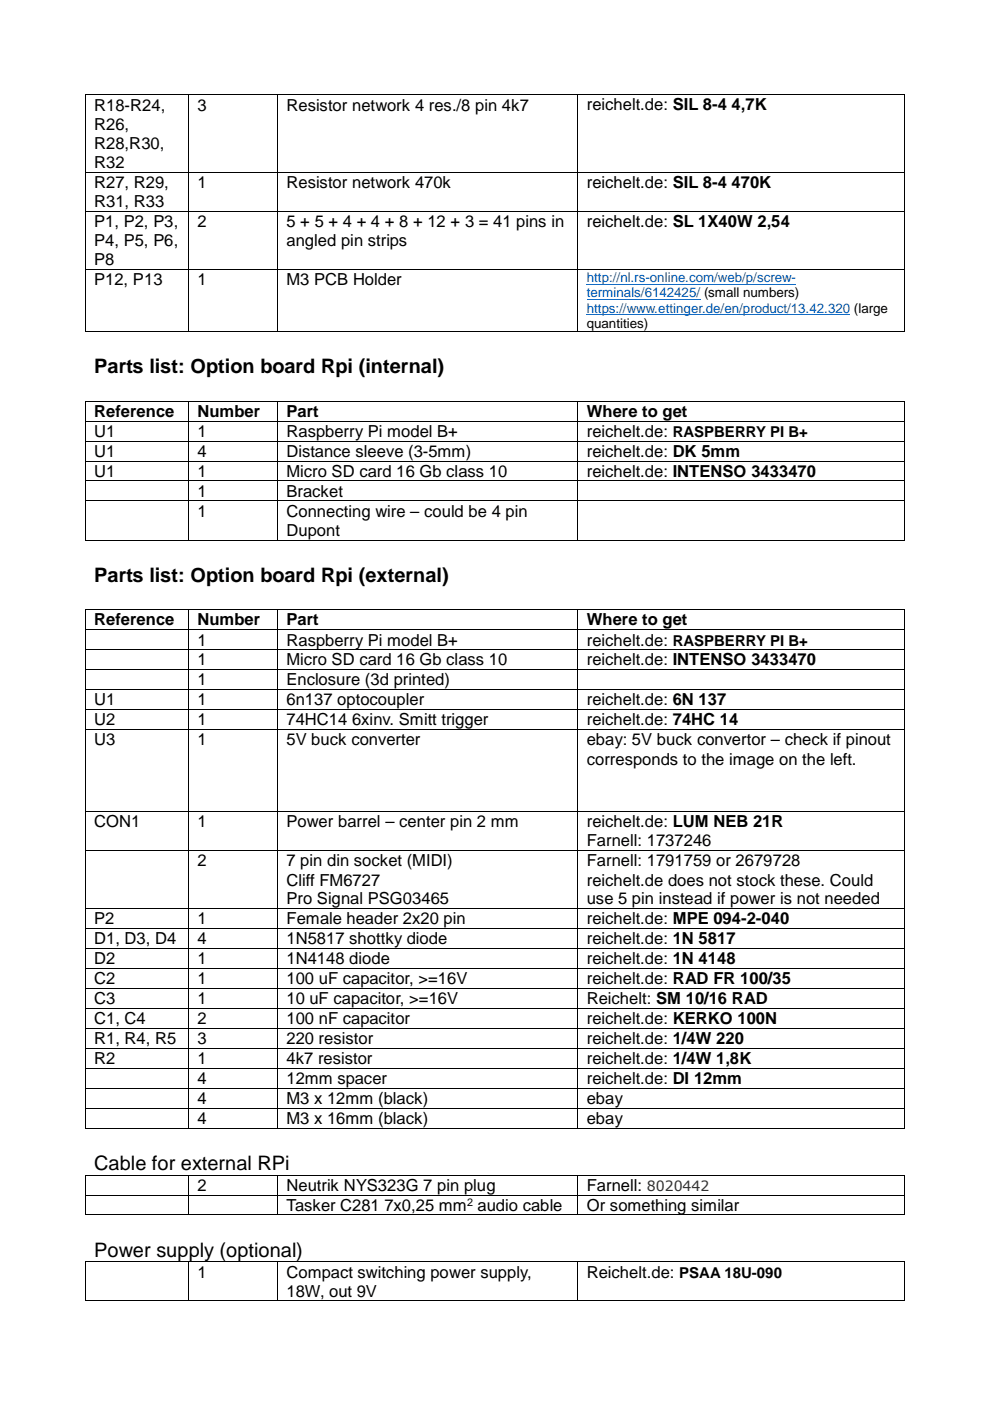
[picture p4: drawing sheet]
<svg xmlns="http://www.w3.org/2000/svg" width="210mm" height="297mm" viewBox="0 0 210 297" stroke-linecap="round" stroke-linejoin="round" font-family="sans-serif">
<defs><g id="words">
<g font-size="4.2">
<text x="20" y="79.1">Parts list: Option board Rpi (internal)</text>
<text x="20" y="123.4">Parts list: Option board Rpi (external)</text>
<text x="20" y="248.1">Cable for external RPi</text>
<text x="20" y="266.4">Power supply (optional)</text>
</g>
<g font-size="3.5">
<text x="20" y="23.5">R18-R24,</text>
<text x="41.9" y="23.5">3</text>
<text x="60.7" y="23.5">Resistor network 4 res./8 pin 4k7</text>
<text x="124.4" y="23.4">reichelt.de:</text>
<text x="142.6" y="23.4">SIL 8-4 4,7K</text>
<text x="20" y="27.5">R26,</text>
<text x="20" y="31.5">R28,R30,</text>
<text x="20" y="35.6">R32</text>
<text x="20" y="39.8">R27, R29,</text>
<text x="41.9" y="39.8">1</text>
<text x="60.7" y="39.8">Resistor network 470k</text>
<text x="124.4" y="39.8">reichelt.de: SIL 8-4 470K</text>
<text x="20" y="43.9">R31, R33</text>
<text x="20" y="48.1">P1, P2, P3,</text>
<text x="20" y="52.2">P4, P5, P6,</text>
<text x="41.9" y="48.1">2</text>
<text x="60.7" y="52.2">angled pin strips</text>
<text x="60.7" y="48.1">5 + 5 + 4 + 4 + 8 + 12 + 3 = 41 pins in</text>
<text x="124.4" y="48.1">reichelt.de: SL 1X40W 2,54</text>
<text x="20" y="56.3">P8</text>
<text x="20" y="60.5">P12, P13</text>
<text x="41.9" y="60.5">1</text>
<text x="60.7" y="60.5">M3 PCB Holder</text>
<text x="20" y="88.4">Reference</text>
<text x="41.9" y="88.4">Number</text>
<text x="60.7" y="88.4">Part</text>
<text x="124.4" y="88.4">Where to get</text>
<text x="20" y="92.7">U1</text>
<text x="41.9" y="92.7">1</text>
<text x="60.7" y="92.7">Raspberry Pi model B+</text>
<text x="124.4" y="92.7">reichelt.de: RASPBERRY PI B+</text>
<text x="20" y="96.9">U1</text>
<text x="20" y="101.1">U1</text>
<text x="41.9" y="96.9">4</text>
<text x="41.9" y="101.1">1</text>
<text x="60.7" y="96.9">Distance sleeve (3-5mm)</text>
<text x="60.7" y="101.1">Micro SD card 16 Gb class 10</text>
<text x="124.4" y="96.9">reichelt.de: DK 5mm</text>
<text x="124.4" y="101.1">reichelt.de: INTENSO 3433470</text>
<text x="41.9" y="105.4">1</text>
<text x="60.7" y="105.4">Bracket</text>
<text x="41.9" y="109.6">1</text>
<text x="60.7" y="113.6">Dupont</text>
<text x="60.7" y="109.6">Connecting wire – could be 4 pin</text>
<text x="20" y="132.6">Reference</text>
<text x="41.9" y="132.6">Number</text>
<text x="41.9" y="136.9">1</text>
<text x="60.7" y="132.6">Part</text>
<text x="60.7" y="136.9">Raspberry Pi model B+</text>
<text x="124.4" y="132.6">Where to get</text>
<text x="124.4" y="136.9">reichelt.de: RASPBERRY PI B+</text>
<text x="41.9" y="141.1">1</text>
<text x="60.7" y="141.1">Micro SD card 16 Gb class 10</text>
<text x="124.4" y="141.1">reichelt.de: INTENSO 3433470</text>
<text x="20" y="149.6">U1</text>
<text x="41.9" y="145.3">1</text>
<text x="41.9" y="149.6">1</text>
<text x="60.7" y="145.3">Enclosure (3d printed)</text>
<text x="60.7" y="149.6">6n137 optocoupler</text>
<text x="124.4" y="149.5">reichelt.de: 6N 137</text>
<text x="20" y="153.8">U2</text>
<text x="41.9" y="153.8">1</text>
<text x="60.7" y="153.8">74HC14 6xinv. Smitt trigger</text>
<text x="124.4" y="153.8">reichelt.de: 74HC 14</text>
<text x="20" y="158">U3</text>
<text x="41.9" y="158">1</text>
<text x="60.7" y="158">5V buck converter</text>
<text x="124.4" y="158">ebay: 5V buck convertor – check if pinout</text>
<text x="124.4" y="162.1">corresponds to the image on the left.</text>
<text x="20" y="175.4">CON1</text>
<text x="41.9" y="175.4">1</text>
<text x="60.7" y="175.4">Power barrel – center pin 2 mm</text>
<text x="124.4" y="179.5">Farnell: 1737246</text>
<text x="124.4" y="175.3">reichelt.de: LUM NEB 21R</text>
<text x="41.9" y="183.7">2</text>
<text x="60.7" y="183.7">7 pin din socket (MIDI)</text>
<text x="124.4" y="183.7">Farnell: 1791759 or 2679728</text>
<text x="60.7" y="187.7">Cliff FM6727</text>
<text x="60.7" y="191.8">Pro Signal PSG03465</text>
<text x="124.4" y="187.7">reichelt.de does not stock these. Could</text>
<text x="124.4" y="191.8">use 5 pin instead if power is not needed</text>
<text x="20" y="196">P2</text>
<text x="41.9" y="196">1</text>
<text x="60.7" y="196">Female header 2x20 pin</text>
<text x="124.4" y="196">reichelt.de: MPE 094-2-040</text>
<text x="20" y="200.2">D1, D3, D4</text>
<text x="41.9" y="200.2">4</text>
<text x="60.7" y="200.2">1N5817 shottky diode</text>
<text x="124.4" y="200.2">reichelt.de: 1N 5817</text>
<text x="20" y="204.5">D2</text>
<text x="20" y="208.7">C2</text>
<text x="41.9" y="204.5">1</text>
<text x="41.9" y="208.7">1</text>
<text x="60.7" y="204.5">1N4148 diode</text>
<text x="60.7" y="208.7">100 uF capacitor, &gt;=16V</text>
<text x="124.4" y="204.4">reichelt.de:</text>
<text x="124.4" y="208.7">reichelt.de: RAD FR 100/35</text>
<text x="142.6" y="204.4">1N 4148</text>
<text x="20" y="212.9">C3</text>
<text x="41.9" y="212.9">1</text>
<text x="60.7" y="212.9">10 uF capacitor, &gt;=16V</text>
<text x="124.4" y="212.9">Reichelt: SM 10/16 RAD</text>
<text x="20" y="217.2">C1, C4</text>
<text x="20" y="221.4">R1, R4, R5</text>
<text x="41.9" y="221.4">3</text>
<text x="41.9" y="217.2">2</text>
<text x="60.7" y="221.4">220 resistor</text>
<text x="60.7" y="217.2">100 nF capacitor</text>
<text x="124.4" y="217.1">reichelt.de: KERKO 100N</text>
<text x="124.4" y="221.4">reichelt.de: 1/4W 220</text>
<text x="20" y="225.6">R2</text>
<text x="41.9" y="225.6">1</text>
<text x="60.7" y="225.6">4k7 resistor</text>
<text x="124.4" y="225.6">reichelt.de: 1/4W 1,8K</text>
<text x="41.9" y="229.9">4</text>
<text x="60.7" y="229.9">12mm spacer</text>
<text x="124.4" y="229.8">reichelt.de: DI 12mm</text>
<text x="41.9" y="234.1">4</text>
<text x="41.9" y="238.3">4</text>
<text x="60.7" y="234.1">M3 x 12mm (black)</text>
<text x="60.7" y="238.3">M3 x 16mm (black)</text>
<text x="124.4" y="234.1">ebay</text>
<text x="124.4" y="238.3">ebay</text>
<text x="41.9" y="252.5">2</text>
<text x="60.7" y="252.5">Neutrik NYS323G 7 pin plug</text>
<text x="60.7" y="256.8">Tasker C281 7x0,25 mm audio cable</text>
<text x="124.4" y="252.5">Farnell:</text>
<text x="124.4" y="256.8">Or something similar</text>
<text x="41.9" y="270.9">1</text>
<text x="60.7" y="274.9">18W, out 9V</text>
<text x="60.7" y="270.9">Compact switching power supply,</text>
<text x="124.4" y="270.9">Reichelt.de: PSAA 18U-090</text>
</g>
<text font-size="3" fill="#333" x="137.1" y="252.5">8020442</text>
<g font-size="2.8" fill="#0563c1">
<text x="124.4" y="59.8">http://nl.rs-online.com/web/p/screw-</text>
<text x="124.4" y="63">terminals/6142425/ (small numbers)</text>
<text x="124.4" y="66.3">https://www.ettinger.de/en/product/13.42.320 (large</text>
</g>
<text font-size="2.8" x="124.4" y="69.6">quantities)</text>
<text font-size="2.3" x="99" y="255.7">2</text>
</g></defs>
<path d="M18 20h.2v.2h-.2zM39.8 20h.2v.2h-.2zM58.7 20h.2v.2h-.2zM122.4 20h.2v.2h-.2zM191.8 20h.1v.2h-.1z" fill="#000"/>
<path d="M18.1 20.2v16.2M18.2 20.1h21.6M39.9 20.2v16.2M40 20.1h18.7M58.8 20.2v16.2M58.9 20.1h63.5M122.5 20.2v16.2M122.6 20.1h69.2M191.9 20.2v16.2" fill="none" stroke="#000" stroke-width=".21"/>
<path d="M142.6 36.6h21v4h-21z" fill="#fff"/>
<path d="M18 36.4h.2v.2h-.2zM39.8 36.4h.2v.2h-.2zM58.7 36.4h.2v.2h-.2zM122.4 36.4h.2v.2h-.2zM191.8 36.4h.1v.2h-.1z" fill="#000"/>
<path d="M18.1 36.6v8.1M18.2 36.5h21.6M39.9 36.6v8.1M40 36.5h18.7M58.8 36.6v8.1M58.9 36.5h63.5M122.5 36.6v8.1M122.6 36.5h69.2M191.9 36.6v8.1" fill="none" stroke="#000" stroke-width=".21"/>
<path d="M142.6 44.9h24.9v4h-24.9z" fill="#fff"/>
<g fill="#000">
<path d="M18 44.7h.2v.2h-.2zM18 57h.2v.2h-.2zM39.8 44.7h.2v.2h-.2zM39.8 57h.2v.2h-.2zM58.7 44.7h.2v.2h-.2zM58.7 57h.2v.2h-.2zM122.4 44.7h.2v.2h-.2zM122.4 57h.2v.2h-.2zM191.8 44.7h.1v.2h-.1zM191.8 57h.1v.2h-.1zM18 70.2h.2v.2h-.2zM39.8 70.2h.2v.2h-.2z"/>
<path d="M58.7 70.2h.2v.2h-.2zM122.4 70.2h.2v.2h-.2zM191.8 70.2h.1v.2h-.1zM18 85h.2v.1h-.2zM39.8 85h.2v.1h-.2zM58.7 85h.2v.1h-.2zM122.4 85h.2v.1h-.2zM191.8 85h.1v.1h-.1z"/>
</g>
<g fill="none" stroke="#000" stroke-width=".21">
<path d="M18.1 44.9v12.1M18.1 57.2v13M18.2 44.8h21.6M18.2 57.1h21.6M39.9 44.9v12.1M39.9 57.2v13M40 44.8h18.7M40 57.1h18.7M58.8 44.9v12.1M58.8 57.2v13M58.9 44.8h63.5M58.9 57.1h63.5"/>
<path d="M122.5 44.9v12.1M122.5 57.2v13M122.6 44.8h69.2M122.6 57.1h69.2M191.9 44.9v12.1M191.9 57.2v13M18.2 70.3h21.6M40 70.3h18.7M58.9 70.3h63.5M122.6 70.3h69.2M18.1 85.1v4.1M18.2 85h21.6"/>
<path d="M39.9 85.1v4.1M40 85h18.7M58.8 85.1v4.1M58.9 85h63.5M122.5 85.1v4.1M122.6 85h69.2M191.9 85.1v4.1"/>
</g>
<path d="M124.4 60.2h44.4M124.4 63.4h24.1M124.4 66.7h55.9" fill="none" stroke="#0563c1" stroke-width=".21"/>
<path d="M142.6 89.4h28.7v4h-28.7z" fill="#fff"/>
<g fill="#000">
<path d="M18 89.2h.2v.2h-.2zM18 93.4h.2v.2h-.2zM18 97.7h.2v.1h-.2zM39.8 89.2h.2v.2h-.2zM39.8 93.4h.2v.2h-.2zM39.8 97.7h.2v.1h-.2zM58.7 89.2h.2v.2h-.2zM58.7 93.4h.2v.2h-.2zM58.7 97.7h.2v.1h-.2zM122.4 89.2h.2v.2h-.2zM122.4 93.4h.2v.2h-.2zM122.4 97.7h.2v.1h-.2z"/>
<path d="M191.8 89.2h.1v.2h-.1zM191.8 93.4h.1v.2h-.1zM191.8 97.7h.1v.1h-.1zM18 101.9h.2v.2h-.2zM18 106.1h.2v.2h-.2zM18 114.4h.2v.2h-.2zM39.8 101.9h.2v.2h-.2zM39.8 106.1h.2v.2h-.2zM39.8 114.4h.2v.2h-.2zM58.7 101.9h.2v.2h-.2zM58.7 106.1h.2v.2h-.2zM58.7 114.4h.2v.2h-.2z"/>
<path d="M122.4 101.9h.2v.2h-.2zM122.4 106.1h.2v.2h-.2zM122.4 114.4h.2v.2h-.2zM191.8 101.9h.1v.2h-.1zM191.8 106.1h.1v.2h-.1zM191.8 114.4h.1v.2h-.1zM18 129.2h.2v.2h-.2zM39.8 129.2h.2v.2h-.2zM58.7 129.2h.2v.2h-.2zM122.4 129.2h.2v.2h-.2zM191.8 129.2h.1v.2h-.1z"/>
</g>
<g fill="none" stroke="#000" stroke-width=".21">
<path d="M18.1 89.4v4M18.1 93.6v4.1M18.1 97.8v4.1M18.2 89.3h21.6M18.2 93.5h21.6M18.2 97.7h21.6M39.9 89.4v4M39.9 93.6v4.1M39.9 97.8v4.1M40 89.3h18.7M40 93.5h18.7M40 97.7h18.7"/>
<path d="M58.8 89.4v4M58.8 93.6v4.1M58.8 97.8v4.1M58.9 89.3h63.5M58.9 93.5h63.5M58.9 97.7h63.5M122.5 89.4v4M122.5 93.6v4.1M122.5 97.8v4.1M122.6 89.3h69.2M122.6 93.5h69.2M122.6 97.7h69.2"/>
<path d="M191.9 89.4v4M191.9 93.6v4.1M191.9 97.8v4.1M18.1 102.1v4M18.1 106.3v8.1M18.2 102h21.6M18.2 106.2h21.6M18.2 114.5h21.6M39.9 102.1v4M39.9 106.3v8.1M40 102h18.7M40 106.2h18.7"/>
<path d="M40 114.5h18.7M58.8 102.1v4M58.8 106.3v8.1M58.9 102h63.5M58.9 106.2h63.5M58.9 114.5h63.5M122.5 102.1v4M122.5 106.3v8.1M122.6 102h69.2M122.6 106.2h69.2M122.6 114.5h69.2M191.9 102.1v4"/>
<path d="M191.9 106.3v8.1M18.1 129.4v4M18.2 129.3h21.6M39.9 129.4v4M40 129.3h18.7M58.8 129.4v4M58.9 129.3h63.5M122.5 129.4v4M122.6 129.3h69.2M191.9 129.4v4"/>
</g>
<path d="M142.6 133.6h28.7v4h-28.7z" fill="#fff"/>
<g fill="#000">
<path d="M18 133.4h.2v.2h-.2zM18 137.7h.2v.1h-.2zM39.8 133.4h.2v.2h-.2zM39.8 137.7h.2v.1h-.2zM58.7 133.4h.2v.2h-.2zM58.7 137.7h.2v.1h-.2zM122.4 133.4h.2v.2h-.2zM122.4 137.7h.2v.1h-.2zM191.8 133.4h.1v.2h-.1zM191.8 137.7h.1v.1h-.1zM18 141.9h.2v.2h-.2zM18 146.1h.2v.2h-.2z"/>
<path d="M18 150.4h.2v.1h-.2zM39.8 141.9h.2v.2h-.2zM39.8 146.1h.2v.2h-.2zM39.8 150.4h.2v.1h-.2zM58.7 141.9h.2v.2h-.2zM58.7 146.1h.2v.2h-.2zM58.7 150.4h.2v.1h-.2zM122.4 141.9h.2v.2h-.2zM122.4 146.1h.2v.2h-.2zM122.4 150.4h.2v.1h-.2zM191.8 141.9h.1v.2h-.1zM191.8 146.1h.1v.2h-.1z"/>
<path d="M191.8 150.4h.1v.1h-.1z"/>
</g>
<g fill="none" stroke="#000" stroke-width=".21">
<path d="M18.1 133.6v4.1M18.1 137.8v4.1M18.2 133.5h21.6M18.2 137.8h21.6M39.9 133.6v4.1M39.9 137.8v4.1M40 133.5h18.7M40 137.8h18.7M58.8 133.6v4.1M58.8 137.8v4.1M58.9 133.5h63.5M58.9 137.8h63.5"/>
<path d="M122.5 133.6v4.1M122.5 137.8v4.1M122.6 133.5h69.2M122.6 137.8h69.2M191.9 133.6v4.1M191.9 137.8v4.1M18.1 142.1v4M18.1 146.3v4.1M18.1 150.5v4.1M18.2 142h21.6M18.2 146.2h21.6M18.2 150.5h21.6"/>
<path d="M39.9 142.1v4M39.9 146.3v4.1M39.9 150.5v4.1M40 142h18.7M40 146.2h18.7M40 150.5h18.7M58.8 142.1v4M58.8 146.3v4.1M58.8 150.5v4.1M58.9 142h63.5M58.9 146.2h63.5M58.9 150.5h63.5"/>
<path d="M122.5 142.1v4M122.5 146.3v4.1M122.5 150.5v4.1M122.6 142h69.2M122.6 146.2h69.2M122.6 150.5h69.2M191.9 142.1v4M191.9 146.3v4.1M191.9 150.5v4.1"/>
</g>
<g fill="#fff">
<path d="M124.4 154.8h65.5v4h-65.5z"/>
<path d="M124.4 158.8h57.3v4.1h-57.3z"/>
</g>
<g fill="#000">
<path d="M18 154.6h.2v.2h-.2zM39.8 154.6h.2v.2h-.2zM58.7 154.6h.2v.2h-.2zM122.4 154.6h.2v.2h-.2zM191.8 154.6h.1v.2h-.1zM18 172h.2v.1h-.2zM39.8 172h.2v.1h-.2zM58.7 172h.2v.1h-.2zM122.4 172h.2v.1h-.2zM191.8 172h.1v.1h-.1zM18 180.3h.2v.1h-.2zM18 192.6h.2v.1h-.2z"/>
<path d="M18 196.8h.2v.2h-.2zM39.8 180.3h.2v.1h-.2zM39.8 192.6h.2v.1h-.2zM39.8 196.8h.2v.2h-.2zM58.7 180.3h.2v.1h-.2zM58.7 192.6h.2v.1h-.2zM58.7 196.8h.2v.2h-.2zM122.4 180.3h.2v.1h-.2zM122.4 192.6h.2v.1h-.2zM122.4 196.8h.2v.2h-.2zM191.8 180.3h.1v.1h-.1zM191.8 192.6h.1v.1h-.1z"/>
<path d="M191.8 196.8h.1v.2h-.1z"/>
</g>
<g fill="none" stroke="#000" stroke-width=".21">
<path d="M18.1 154.8v17.2M18.2 154.7h21.6M39.9 154.8v17.2M40 154.7h18.7M58.8 154.8v17.2M58.9 154.7h63.5M122.5 154.8v17.2M122.6 154.7h69.2M191.9 154.8v17.2M18.1 172.1v8.2M18.2 172h21.6M39.9 172.1v8.2"/>
<path d="M40 172h18.7M58.8 172.1v8.2M58.9 172h63.5M122.5 172.1v8.2M122.6 172h69.2M191.9 172.1v8.2M18.1 180.4v12.2M18.1 192.7v4.1M18.1 197v4M18.2 180.3h21.6M18.2 192.7h21.6M18.2 196.9h21.6"/>
<path d="M39.9 180.4v12.2M39.9 192.7v4.1M39.9 197v4M40 180.3h18.7M40 192.7h18.7M40 196.9h18.7M58.8 180.4v12.2M58.8 192.7v4.1M58.8 197v4M58.9 180.3h63.5M58.9 192.7h63.5M58.9 196.9h63.5"/>
<path d="M122.5 180.4v12.2M122.5 192.7v4.1M122.5 197v4M122.6 180.3h69.2M122.6 192.7h69.2M122.6 196.9h69.2M191.9 180.4v12.2M191.9 192.7v4.1M191.9 197v4"/>
</g>
<path d="M141.6 201.2h14.4v4h-14.4z" fill="#fff"/>
<path d="M18 201h.2v.2h-.2zM39.8 201h.2v.2h-.2zM58.7 201h.2v.2h-.2zM122.4 201h.2v.2h-.2zM191.8 201h.1v.2h-.1z" fill="#000"/>
<path d="M18.1 201.2v4.1M18.2 201.1h21.6M39.9 201.2v4.1M40 201.1h18.7M58.8 201.2v4.1M58.9 201.1h63.5M122.5 201.2v4.1M122.6 201.1h69.2M191.9 201.2v4.1" fill="none" stroke="#000" stroke-width=".21"/>
<path d="M142.6 205.4h25.1v4.1h-25.1z" fill="#fff"/>
<path d="M18 205.3h.2v.1h-.2zM18 209.5h.2v.2h-.2zM39.8 205.3h.2v.1h-.2zM39.8 209.5h.2v.2h-.2zM58.7 205.3h.2v.1h-.2zM58.7 209.5h.2v.2h-.2zM122.4 205.3h.2v.1h-.2zM122.4 209.5h.2v.2h-.2zM191.8 205.3h.1v.1h-.1zM191.8 209.5h.1v.2h-.1z" fill="#000"/>
<g fill="none" stroke="#000" stroke-width=".21">
<path d="M18.1 205.4v4.1M18.1 209.7v4M18.2 205.4h21.6M18.2 209.6h21.6M39.9 205.4v4.1M39.9 209.7v4M40 205.4h18.7M40 209.6h18.7M58.8 205.4v4.1M58.8 209.7v4M58.9 205.4h63.5M58.9 209.6h63.5"/>
<path d="M122.5 205.4v4.1M122.5 209.7v4M122.6 205.4h69.2M122.6 209.6h69.2M191.9 205.4v4.1M191.9 209.7v4"/>
</g>
<path d="M142.6 213.9h22.2v4h-22.2z" fill="#fff"/>
<path d="M18 213.7h.2v.2h-.2zM39.8 213.7h.2v.2h-.2zM58.7 213.7h.2v.2h-.2zM122.4 213.7h.2v.2h-.2zM191.8 213.7h.1v.2h-.1z" fill="#000"/>
<path d="M18.1 213.9v4.1M18.2 213.8h21.6M39.9 213.9v4.1M40 213.8h18.7M58.8 213.9v4.1M58.9 213.8h63.5M122.5 213.9v4.1M122.6 213.8h69.2M191.9 213.9v4.1" fill="none" stroke="#000" stroke-width=".21"/>
<path d="M142.6 218.1h15.2v4.1h-15.2z" fill="#fff"/>
<path d="M18 218h.2v.1h-.2zM39.8 218h.2v.1h-.2zM58.7 218h.2v.1h-.2zM122.4 218h.2v.1h-.2zM191.8 218h.1v.1h-.1z" fill="#000"/>
<path d="M18.1 218.1v4.1M18.2 218.1h21.6M39.9 218.1v4.1M40 218.1h18.7M58.8 218.1v4.1M58.9 218.1h63.5M122.5 218.1v4.1M122.6 218.1h69.2M191.9 218.1v4.1" fill="none" stroke="#000" stroke-width=".21"/>
<path d="M142.6 222.4h16.7v4h-16.7z" fill="#fff"/>
<g fill="#000">
<path d="M18 222.2h.2v.2h-.2zM18 226.4h.2v.2h-.2zM18 230.7h.2v.1h-.2zM18 234.9h.2v.2h-.2zM18 239.1h.2v.2h-.2zM39.8 222.2h.2v.2h-.2zM39.8 226.4h.2v.2h-.2zM39.8 230.7h.2v.1h-.2zM39.8 234.9h.2v.2h-.2zM39.8 239.1h.2v.2h-.2zM58.7 222.2h.2v.2h-.2zM58.7 226.4h.2v.2h-.2z"/>
<path d="M58.7 230.7h.2v.1h-.2zM58.7 234.9h.2v.2h-.2zM58.7 239.1h.2v.2h-.2zM122.4 222.2h.2v.2h-.2zM122.4 226.4h.2v.2h-.2zM122.4 230.7h.2v.1h-.2zM122.4 234.9h.2v.2h-.2zM122.4 239.1h.2v.2h-.2zM191.8 222.2h.1v.2h-.1zM191.8 226.4h.1v.2h-.1zM191.8 230.7h.1v.1h-.1zM191.8 234.9h.1v.2h-.1z"/>
<path d="M191.8 239.1h.1v.2h-.1z"/>
</g>
<g fill="none" stroke="#000" stroke-width=".21">
<path d="M18.1 222.4v4M18.1 226.6v4.1M18.1 230.8v4.1M18.1 235.1v4M18.2 222.3h21.6M18.2 226.5h21.6M18.2 230.8h21.6M18.2 235h21.6M18.2 239.2h21.6M39.9 222.4v4M39.9 226.6v4.1M39.9 230.8v4.1"/>
<path d="M39.9 235.1v4M40 222.3h18.7M40 226.5h18.7M40 230.8h18.7M40 235h18.7M40 239.2h18.7M58.8 222.4v4M58.8 226.6v4.1M58.8 230.8v4.1M58.8 235.1v4M58.9 222.3h63.5M58.9 226.5h63.5"/>
<path d="M58.9 230.8h63.5M58.9 235h63.5M58.9 239.2h63.5M122.5 222.4v4M122.5 226.6v4.1M122.5 230.8v4.1M122.5 235.1v4M122.6 222.3h69.2M122.6 226.5h69.2M122.6 230.8h69.2M122.6 235h69.2M122.6 239.2h69.2"/>
<path d="M191.9 222.4v4M191.9 226.6v4.1M191.9 230.8v4.1M191.9 235.1v4"/>
</g>
<path d="M137.1 249.3h13.4v4h-13.4z" fill="#fff"/>
<g fill="#000">
<path d="M18 249h.2v.2h-.2zM18 253.3h.2v.1h-.2zM18 257.5h.2v.2h-.2zM39.8 249h.2v.2h-.2zM39.8 253.3h.2v.1h-.2zM39.8 257.5h.2v.2h-.2zM58.7 249h.2v.2h-.2zM58.7 253.3h.2v.1h-.2zM58.7 257.5h.2v.2h-.2zM122.4 249h.2v.2h-.2zM122.4 253.3h.2v.1h-.2zM122.4 257.5h.2v.2h-.2z"/>
<path d="M191.8 249h.1v.2h-.1zM191.8 253.3h.1v.1h-.1zM191.8 257.5h.1v.2h-.1z"/>
</g>
<g fill="none" stroke="#000" stroke-width=".21">
<path d="M18.1 249.2v4.1M18.1 253.4v4.1M18.2 249.1h21.6M18.2 253.4h21.6M18.2 257.6h21.6M39.9 249.2v4.1M39.9 253.4v4.1M40 249.1h18.7M40 253.4h18.7M40 257.6h18.7M58.8 249.2v4.1M58.8 253.4v4.1"/>
<path d="M58.9 249.1h63.5M58.9 253.4h63.5M58.9 257.6h63.5M122.5 249.2v4.1M122.5 253.4v4.1M122.6 249.1h69.2M122.6 253.4h69.2M122.6 257.6h69.2M191.9 249.2v4.1M191.9 253.4v4.1"/>
</g>
<path d="M144 267.6h21.8v4.1h-21.8z" fill="#fff"/>
<path d="M18 267.4h.2v.2h-.2zM18 275.7h.2v.2h-.2zM39.8 267.4h.2v.2h-.2zM39.8 275.7h.2v.2h-.2zM58.7 267.4h.2v.2h-.2zM58.7 275.7h.2v.2h-.2zM122.4 267.4h.2v.2h-.2zM122.4 275.7h.2v.2h-.2zM191.8 267.4h.1v.2h-.1zM191.8 275.7h.1v.2h-.1z" fill="#000"/>
<g fill="none" stroke="#000" stroke-width=".21">
<path d="M18.1 267.6v8.1M18.2 267.5h21.6M18.2 275.8h21.6M39.9 267.6v8.1M40 267.5h18.7M40 275.8h18.7M58.8 267.6v8.1M58.9 267.5h63.5M58.9 275.8h63.5M122.5 267.6v8.1M122.6 267.5h69.2M122.6 275.8h69.2"/>
<path d="M191.9 267.6v8.1"/>
</g>
<use href="#words"/>
</svg>
